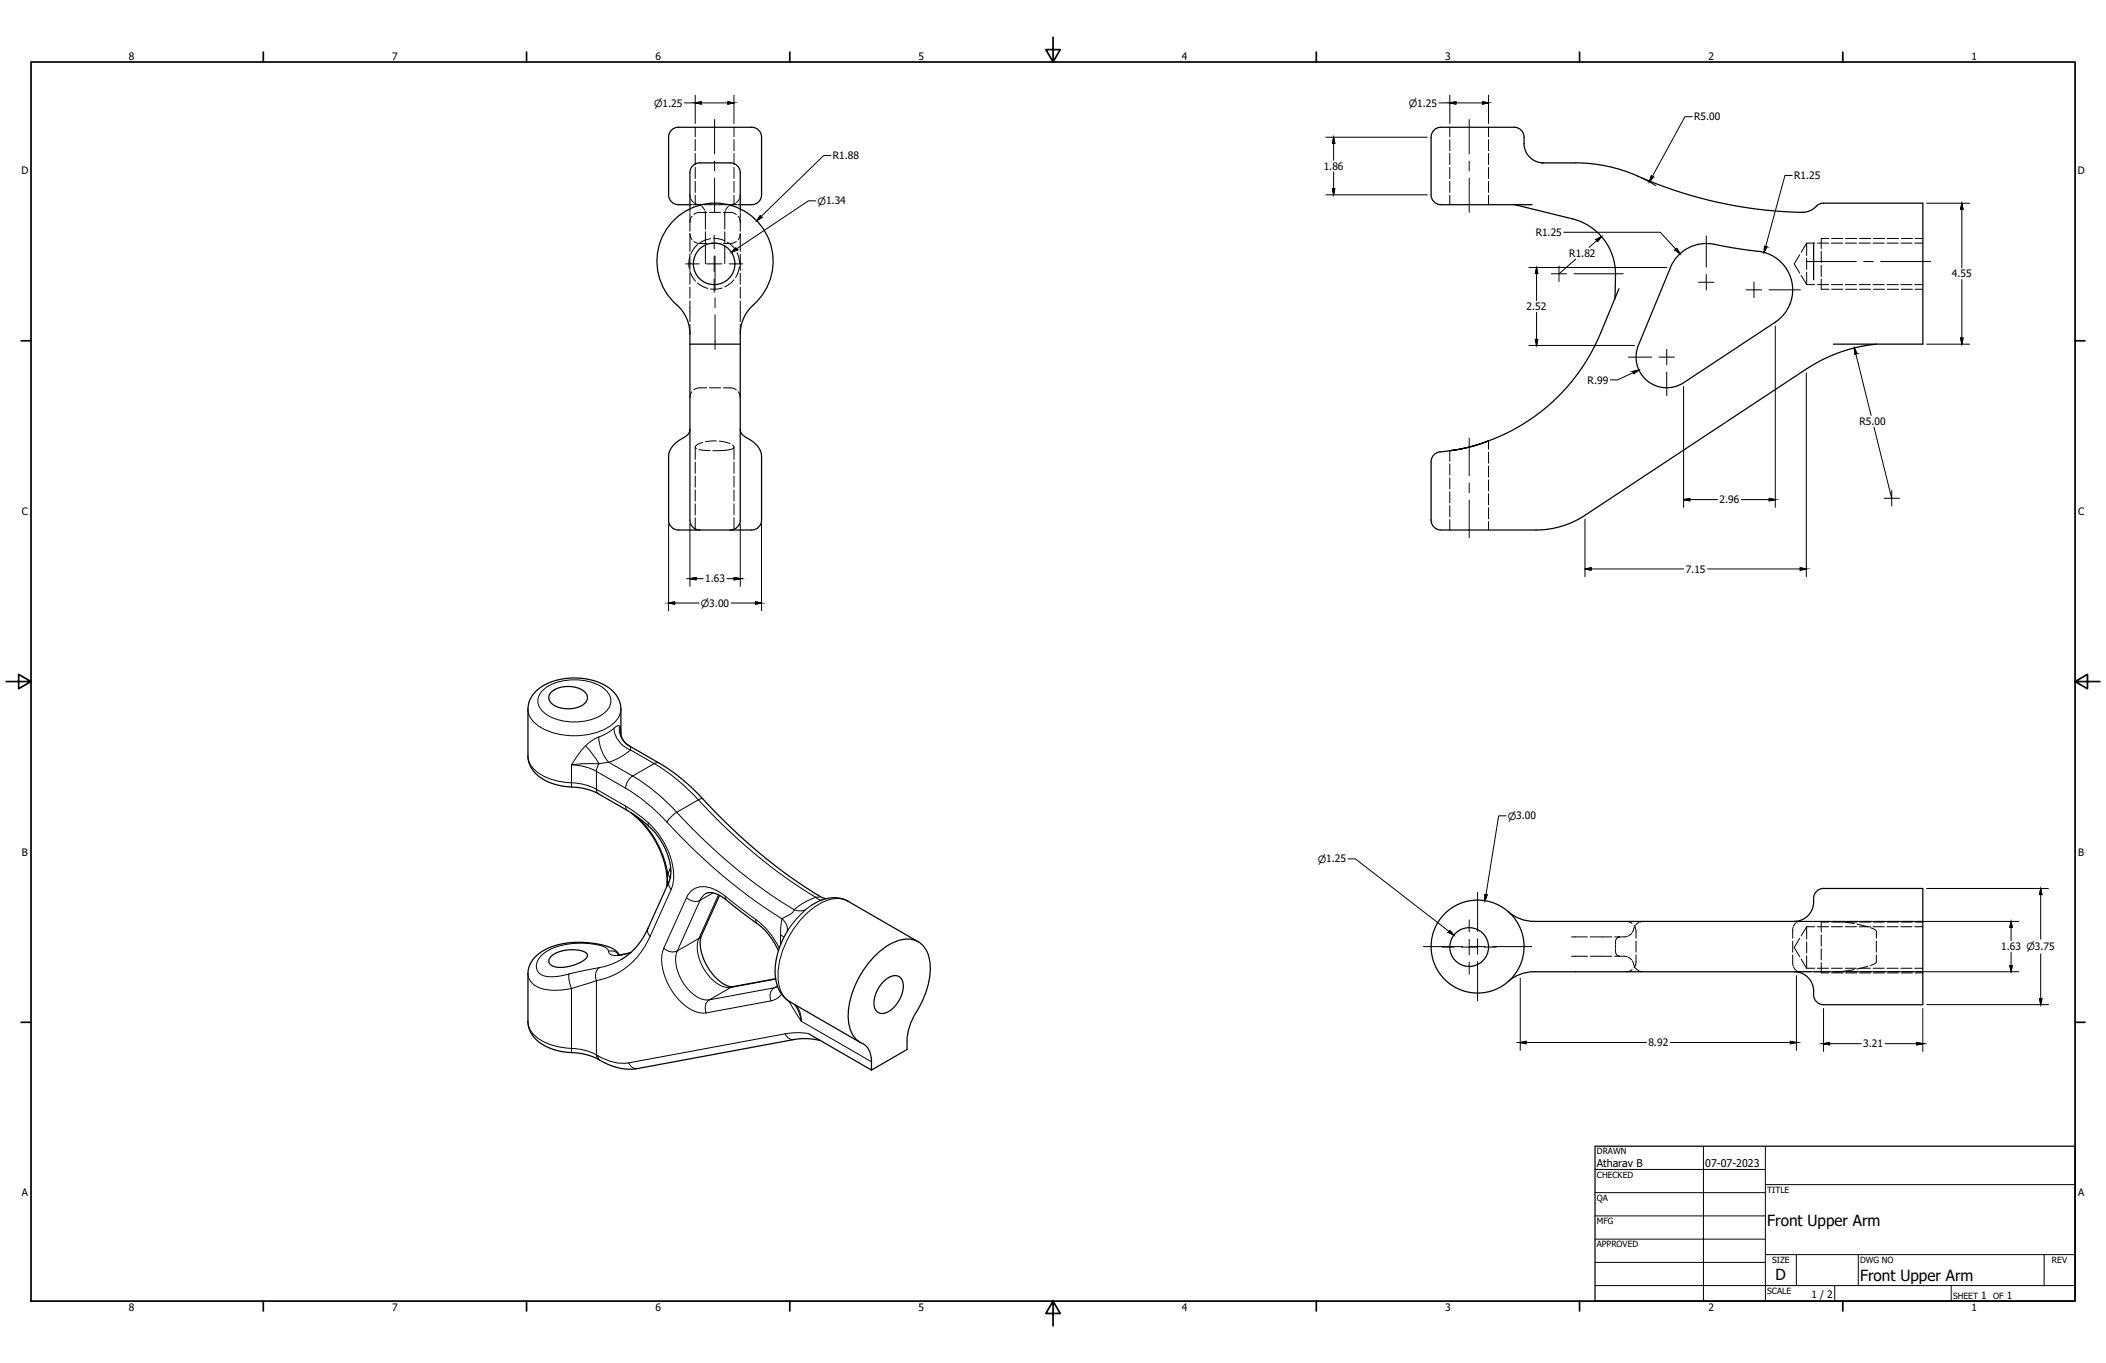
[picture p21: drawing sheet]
<svg xmlns="http://www.w3.org/2000/svg" width="864mm" height="559mm" viewBox="0 0 864 559" stroke-linecap="round" stroke-linejoin="round" font-family="sans-serif">
<defs><g id="words">
<g font-size="6.3">
<text x="724.7" y="502.7">Front Upper Arm</text>
<text x="728.1" y="524.9">D</text>
<text x="762.8" y="525">Front Upper Arm</text>
</g>
<g font-size="4.4">
<text x="654.8" y="478.6">Atharav B</text>
<text x="699.3" y="478.6">07-07-2023</text>
</g>
<g font-size="4.2">
<text x="52.9" y="24.4">8</text>
<text x="160.8" y="24.4">7</text>
<text x="268.8" y="24.4">6</text>
<text x="376.7" y="24.4">5</text>
<text x="484.7" y="24.4">4</text>
<text x="592.6" y="24.4">3</text>
<text x="700.5" y="24.4">2</text>
<text x="808.5" y="24.4">1</text>
<text x="694.8" y="49.4">R5.00</text>
<text x="341.6" y="65.3">R1.88</text>
<text x="8.8" y="71.4">D</text>
<text x="542.8" y="69.6">1.86</text>
<text x="852" y="71.4">D</text>
<text x="735.7" y="73.5">R1.25</text>
<text x="629.7" y="96.8">R1.25</text>
<text x="643.5" y="105.3">R1.82</text>
<text x="800.4" y="113.7">4.55</text>
<text x="626" y="127.2">2.52</text>
<text x="651" y="157.3">R.99</text>
<text x="762.5" y="174.2">R5.00</text>
<text x="705.1" y="206.4">2.96</text>
<text x="8.9" y="211.1">C</text>
<text x="852.2" y="211.1">C</text>
<text x="289.2" y="238.8">1.63</text>
<text x="691.3" y="234.8">7.15</text>
<text x="9" y="350.8">B</text>
<text x="852.2" y="350.8">B</text>
<text x="820.6" y="389.6">1.63 ⌀3.75</text>
<text x="676" y="428.9">8.92</text>
<text x="764.1" y="429.4">3.21</text>
<text x="8.9" y="490.5">A</text>
<text x="852.1" y="490.5">A</text>
<text x="742.8" y="532">1 / 2</text>
<text x="812.5" y="532.6">1</text>
<text x="823" y="532.6">1</text>
<text x="52.9" y="537.5">8</text>
<text x="160.8" y="537.5">7</text>
<text x="268.8" y="537.5">6</text>
<text x="376.7" y="537.5">5</text>
<text x="484.7" y="537.5">4</text>
<text x="592.6" y="537.5">3</text>
<text x="700.5" y="537.5">2</text>
<text x="808.5" y="537.5">1</text>
</g>
<g font-size="4.1">
<text x="268.2" y="43.8">⌀1.25</text>
<text x="577.7" y="43.8">⌀1.25</text>
<text x="335.3" y="83.9">⌀1.34</text>
<text x="287.4" y="248.8">⌀3.00</text>
<text x="618.3" y="336">⌀3.00</text>
<text x="540.4" y="353.7">⌀1.25</text>
</g>
<g font-size="3.5">
<text x="654.8" y="473.2">DRAWN</text>
<text x="654.8" y="482.8">CHECKED</text>
<text x="724.7" y="489">TITLE</text>
<text x="654.8" y="492.3">QA</text>
<text x="654.8" y="501.8">MFG</text>
<text x="654.8" y="511.4">APPROVED</text>
<text x="726.7" y="517.7">SIZE</text>
<text x="762.8" y="517.7">DWG NO</text>
<text x="841.4" y="517.7">REV</text>
<text x="724.7" y="530.4">SCALE</text>
<text x="800.9" y="532.6">SHEET</text>
<text x="817.4" y="532.6">OF</text>
</g>
</g></defs>
<!-- layer: Visible (ANSI) -->
<g fill="none" stroke="#000" stroke-width=".51">
<path d="M274.2 56.2a4 4 0 0 1 4-4h30a4.1 4.1 0 0 1 4.1 4M274.2 56.2v23.7a4.1 4.1 0 0 0 4 4h4.7M312.3 56.2v23.7a4.1 4.1 0 0 1-4.1 4h-4.6M586.8 56.2a4 4 0 0 1 4.1-4h30a4.1 4.1 0 0 1 4.1 4M586.8 56.2v23.7a4.1 4.1 0 0 0 4.1 4h37.3M625 56.2a8.7 8.7 0 0 0 4.8 10l3.1 .6M282.9 70.8a4 4 0 0 1 4.1-4h12.5a4.1 4.1 0 0 1 4.1 4v14.8M282.9 70.8v14.8M632.2 66.8h13.7a65.9 65.9 0 0 1 29.2 6.9 175.7 175.7 0 0 0 64.5 13.4M620.8 83.9l.9 .1M621.7 84.1l23.1 5.6a23.2 23.2 0 0 1 17.6 23M738.9 87.1a9 9 0 0 0 6.8-3.2l2.1-.6h40.7v57.8h-36.7"/>
<path d="M743.7 99.6v15M662.5 112.7l-.2 8.8-.3 1.4M663.9 118.4l-7.5 18.2M732.4 110a15.8 15.8 0 0 1-4.4 22.1l-37.6 24.8M732.4 109.9a15.9 15.9 0 0 0-11.4-6.9l-14.5-2.1a17.9 17.9 0 0 0-14.9 1.1l-3.4 2.7-2.6 3.6-13.8 33.3a12.6 12.6 0 0 0 3.7 14.5 12.6 12.6 0 0 0 14.9 .8M656.4 136.5a79.5 79.5 0 0 1-46 44.3M282.9 141.1v-4.2a16.5 16.5 0 0 0-6.7-13.1 23.8 23.8 0 0 1 1-34.3 23.8 23.8 0 0 1 34.2 2.1 23.8 23.8 0 0 1-3.3 34.2 15.9 15.9 0 0 0-4.5 11.1v4.2M282.9 141.1v72.1M282.9 141.1h20.7M303.6 141.1v72.1a4.1 4.1 0 0 1-4.1 4.1M769.5 141.1a63.4 63.4 0 0 0-28.8 10.2l-90.8 60a36.3 36.3 0 0 1-20 6M282.9 175.9a4.5 4.5 0 0 1-3.4 4 8.8 8.8 0 0 0-5.3 7.2v26.1a4 4 0 0 0 4 4.1h8.8"/>
<path d="M303.6 175.9a4.5 4.5 0 0 0 3.4 4 8.8 8.8 0 0 1 5.3 7.2v26.1a4.1 4.1 0 0 1-4.1 4.1h-8.7M594.5 184.8l-2 .3a4.7 4.7 0 0 0-5.6 3.4l-.1 24.7a4 4 0 0 0 4.1 4.1h39M594.5 184.8l.9-.1a67.2 67.2 0 0 0 15-3.9l-1.8 .6a63.1 63.1 0 0 1-14 3.4zM282.9 213.2a4.1 4.1 0 0 0 4.1 4.1M287 217.3h12.5M225.9 284a11.2 11.2 0 0 1 14.2 0 3.3 3.3 0 0 1-1.5 5.3 11.7 11.7 0 0 1-12.7-1.2 2.93 2.93 0 0 1 0-4.1zM258.7 333.1a39.8 39.8 0 0 1 11.8 15.2 31.2 31.2 0 0 1 3 15M289.5 366.3l.5-.2a9.2 9.2 0 0 1 7.8 2.8l12.7 9.8a27.6 27.6 0 0 1 8.7 11.1M295.1 367.1l-7.5 16.5a12.2 12.2 0 0 0 1 9.8 18.8 18.8 0 0 0 10.1 10.9l1.9 .2 17.5-3.2M332.9 371a13.9 13.9 0 0 1 14.9-1.5l28.8 16.6M338.8 368.4l-.6-.1a18.8 18.8 0 0 1-6.3-3.5 236.4 236.4 0 0 1-46.9-40.6l-5.5-4.9-5.7-4.3-15.5-9a6.8 6.8 0 0 1-3.7-5.3v-10a13.4 13.4 0 0 0-10.8-11.6 26.4 26.4 0 0 0-23.4 3.7 10.6 10.6 0 0 0-3.9 7.9v19.3a13.1 13.1 0 0 0 10.1 11.2l4.6 1.2a32.8 32.8 0 0 1 13.2 2.5l13 7.5a34.5 34.5 0 0 1 15.5 15.8 17.7 17.7 0 0 1 1.5 13.1l-8.7 19.2a27.5 27.5 0 0 1-10.9 12.9M618.5 373.8a16 16 0 0 0 10.5 4h107.7"/>
<path d="M743.7 368.3a4.1 4.1 0 0 1 4.1-4.1l40.7 .1v47.6h-40.7a4.1 4.1 0 0 1-4.1-4.1M743.7 368.3a8.1 8.1 0 0 1-7.9 9.5M226.3 391.8a14.7 14.7 0 0 1 14-1.2 1.68 1.68 0 0 1-.7 2.9 16 16 0 0 1-13.1 2.5 2.31 2.31 0 0 1-1.5-2 2.31 2.31 0 0 1 1.3-2.2zM253.9 391.4l-.6-.9a12.8 12.8 0 0 0-8.5-3.5 31.3 31.3 0 0 0-22.8 3.3l-.6 .4a10.6 10.6 0 0 0-4.9 8.4v19.7a13.1 13.1 0 0 0 10.1 11.3l4.6 1.1a33.8 33.8 0 0 1 13.2 2.6 25 25 0 0 0 17 4.3l64.2-11.9a25.9 25.9 0 0 1 10.7 .4M258.7 390.5l-3.1 .8-2.3 .1M323.3 381.1a29.5 29.5 0 0 0-4.8 22.2 12 12 0 0 0 5.5 7.4l28.7 16.7M358.4 392.3a20.5 20.5 0 0 1 14.6-7.3 9.5 9.5 0 0 1 8.3 9.6 35.4 35.4 0 0 1-6.8 22.5 22.5 22.5 0 0 0-2.6 9.8l.1 3.4-14.6 8.4v-3.4a7.7 7.7 0 0 0-4.9-8.1 12.4 12.4 0 0 1-4.7-11.4 37.8 37.8 0 0 1 10.6-23.5zM735.8 398.4a8.1 8.1 0 0 1 7.9 9.4M736.7 398.4h-107.7a15.9 15.9 0 0 0-10.5 4M325.8 411.8l.6 .8M362.7 402.1a4.8 4.8 0 0 1 6.6-1.3 7.9 7.9 0 0 1-.4 8.9 10 10 0 0 1-7.3 5.8 4 4 0 0 1-3.2-5.3 13.9 13.9 0 0 1 4.3-8.1zM331.4 423.7l26 15"/>
<circle cx="292.9" cy="108.2" r="8.5"/>
<circle cx="602.5" cy="388.3" r="7.9"/>
<circle cx="605.9" cy="388.1" r="19.1"/>
</g>
<!-- layer: Hidden (ANSI) -->
<g fill="none" stroke="#000" stroke-width=".41">
<path d="M285.1 52.2v3.9M285.1 57.2v4.6M301 52.2v3.9M301 57.2v4.6M594.5 52.2v3.9M594.5 57.2v4.6M610.4 52.2v3.9M610.4 57.2v4.6M282.9 79.9l.2 1.3M285.1 62.9v4.6M285.1 68.6v4.6M285.1 74.3v4.6"/>
<path d="M301 62.9v4.6M301 68.6v4.6M301 74.3v4.6M303.6 79.9l-.3 1.3M594.5 62.9v4.6M594.5 68.6v4.6M594.5 74.3v4.6M610.4 62.9v4.6M610.4 68.6v4.6M610.4 74.3v4.6M282.9 91.1v3.7M282.9 95.8l.2 1.1 .6 1.3"/>
<path d="M282.9 83.9h1M282.9 85.6v1.4M282.9 87.5v1.8M282.9 89.7v1.4M282.9 95.9v7.2M283.3 81.6l1.2 1.5M283.8 88.7l-.7 1.3-.2 1.1M284.3 83.9h1.3M284.5 99l1.9 .8h3.4M284.9 83.3l1.2 .5M285.1 80v3.9M285.9 83.9h2.1"/>
<path d="M286.1 83.8l.2 .1M286.1 83.8l1.3 .5M286.4 83.9h.2M287.7 84.6l1.2 1.4M288.4 83.9h1.4M289 86.4l.3 1.7M289.3 88.2v.5M289.3 88.8v5.1M289.3 95.1v4.5M289.8 87.1h-3.2l-2 .8M290.1 83.9h2.1M291 87.1h4.5"/>
<path d="M291 99.8h4.5M292.5 83.9h1.4M294.3 83.9h2.1M296.7 87.1h3.2l2 .8M296.7 83.9h1.4M297.2 88.2v.5M297.2 88.8v5.1M297.2 95.1v4.5M297.4 86.4l-.2 1.7M298.5 83.9h2M298.7 84.6l-1.1 1.4M300.1 83.9h-.3"/>
<path d="M300.3 83.8l-.2 .1M300.3 83.8l-1.2 .5M300.9 83.9h1.3M301 80v3.9M301.6 83.3l-1.3 .5M301.9 99l-1.8 .8h-3.4M302.5 83.9h1.1M302.7 88.7l.7 1.3 .2 1.1M303.1 81.6l-1.1 1.5M303.6 91.1v3.7M303.6 95.8l-.9 2.4M303.6 85.6v1.4"/>
<path d="M303.6 87.5v1.8M303.6 89.7v1.4M303.6 95.9v7.2M594.5 80v3.9M610.4 80v3.9M740.9 99.7v5.1M740.9 99.7l-2.3 3.7M740.9 99.7h3.3M745.3 99.7h4.6M746.8 97.8v4.1M751 99.7h4.6M756.7 99.7h4.6"/>
<path d="M762.4 99.7h4.6M768.1 99.7h4.6M773.8 99.7h4.6M779.5 99.7h4.6M785.2 99.7h3.3M282.9 104.2v6.7M282.9 112v4.6M282.9 117.7v4.6M289.3 100.8v5.3M289.3 106.4v.8M289.3 107.4v.7M297.2 100.8v5.3"/>
<path d="M297.2 106.4v.8M297.2 107.4v.7M303.6 104.2v6.7M303.6 112v4.6M303.6 117.7v4.6M738 104.4l-2.2 3.8 2.2 3.8M738.6 112.9l2.3 3.8M740.9 105.9v4.5M740.9 111.6v5.1M740.9 116.7h3.3M745.3 116.7h4.6M746.8 103v4.6"/>
<path d="M746.8 108.8v4.5M746.8 114.4v4.2M751 116.7h4.6M756.7 116.7h4.6M762.4 116.7h4.6M768.1 116.7h4.6M773.8 116.7h4.6M779.5 116.7h4.6M785.2 116.7h3.3M282.9 127.5v4.3M282.9 133v3.9M282.9 126.7v.6"/>
<path d="M282.9 123.4v3.2M303.6 126.7v.6M303.6 133v3.9M303.6 127.5v4.3M303.6 123.4v3.2M289.8 159h-3.4l-1.9 .8M291 159h4.5M296.7 159h3.4l1.8 .8M283.7 160.6l-.6 1.3-.2 1.2M302.7 160.6l.7 1.3 .2 1.2M285.1 183.3v5M285.1 189.5v4.5"/>
<path d="M285.1 195.2v4.5M286.6 184.3l4.6 .5M288.1 181.4l-.6 .2a2.76 2.76 0 0 0-2.4 1.9l.5 .4M293.8 180.8l-4.5 .3M294.9 180.8l4.5 1.1M300.4 182.4a.86 .86 0 0 1 .6 1 .86 .86 0 0 1-1 .7l-3.3 .6-4.4 .1M301 183.3v5M301 189.5v4.5M301 195.2v4.5M594.5 184.8v4.3M594.5 190.2v4.6M594.5 195.9v4.6"/>
<path d="M610.4 180.8v3.4M610.4 185.3v4.6M610.4 191.1v4.5M610.4 196.7v4.6M285.1 200.9v4.5M285.1 206.6v4.5M285.1 212.3v5M301 200.9v4.5M301 206.6v4.5M301 212.3v5M594.5 201.6v4.6M594.5 207.3v4.6"/>
<path d="M594.5 213v4.3M610.4 202.4v4.6M610.4 208.1v4.6M610.4 213.8v3.5M666.8 377.8l1.2 .1 1.2 .7M670.1 379.4l.7 1.9 .1 3.4M670.4 379.7l-1 2.5M672.1 378.2l-1.5 1.1M673.8 377.8l-1.3 .2M736.3 378.5l-.9 1.3M736.7 377.8h.2M737 377.8h.4"/>
<path d="M737.5 377.8h.5M737.8 377.8l-1.1 .4M738.1 377.8h.3M738.5 377.8h4.2M740.9 379.9v5.1M740.9 379.9l-2.3 3.8M740.9 379.9h3.3M743.8 377.8h6.7M745.3 379.9h4.6M746.8 378v4.2M751 379.9h4.5M751.6 377.8h4.6"/>
<path d="M751.8 377.8l2.9 .1M755.9 378l4.5 .7M756.7 379.9h4.6M757.3 377.8h4.6M761.5 378.9l4.4 1.1M762.4 379.9h4.6M763 377.8h4.6M768.1 379.9h4.5M768.7 377.8h4.6M773.8 379.9h4.5M774.4 377.8h4.6M779.5 379.9h4.6"/>
<path d="M780.1 377.8h4.6M785.2 379.9h3.3M785.8 377.8h2.7M644.5 392h.3M644.5 384.1h.3M644.9 392h.5M644.9 384.1h.5M645.6 392h5.3M645.6 384.1h5.3M652.1 392h8.9M652.1 384.1h8.9M662.1 392l5.2 .3"/>
<path d="M662.5 389.1l.1 1.6M662.5 387.4v1.4M662.6 385.5l-.1 1.6M662.6 390.9l.4 .6M663.1 384.7l-.5 .6M663.2 391.6l.6 .4M663.8 384.2l-.6 .3M663.9 392h.2M664.1 384.1l-.2 .1M667.3 383.9l-5.2 .2M667.7 392.5l1.4 1.1M669.1 382.6l-1.4 1.1"/>
<path d="M669.2 397.6l-1.2 .6-1.2 .2M669.4 393.9l1 2.6M670.6 396.8l1.5 1.2M670.9 391.5l-.1 3.4-.7 1.9M670.9 385.8v4.6M672.5 398.2l1.3 .2M735.1 391.5l.2 4.5M735.1 385.8v4.6M735.3 380.2l-.2 4.5M735.4 396.4l.9 1.3M736.7 398l1.1 .4M736.7 398.4h.2"/>
<path d="M737 398.4h.4M737.5 398.4h.5M738 384.7l-2.2 3.8 2.2 3.7M738.1 398.4h.3M738.5 398.4h4.2M738.6 393.2l2.3 3.8M740.9 386.2v4.5M740.9 391.9v5.1M740.9 397h3.3M743.8 398.4h6.7M745.3 397h4.6M746.8 383.3v4.6"/>
<path d="M746.8 389v4.6M746.8 394.7v4.2M751 397h4.5M751.6 398.4h4.6M754.7 398.3l-2.9 .1M756.7 397h4.6M757.3 398.4h4.6M760.4 397.5l-4.5 .7M762.4 397h4.6M763 398.4h4.6M765.9 396.2l-4.4 1.1M767 380.3a2.94 2.94 0 0 1 2.4 1.5v2.9"/>
<path d="M768.1 397h4.5M768.7 398.4h4.6M769.4 391.5v2.8a2.94 2.94 0 0 1-2.4 1.5M769.4 385.8v4.6M773.8 397h4.5M774.4 398.4h4.6M779.5 397h4.6M780.1 398.4h4.6M785.2 397h3.3M785.8 398.4h2.7"/>
</g>
<!-- layer: Hidden Narrow (ANSI) -->
<g fill="none" stroke="#000" stroke-width=".41">
<path d="M291.4 97.9l-2.6 .7-1.8 1M292.6 97.8l2.6 .2 2 .7M298.2 99.3l1.9 1.3 1.5 2M746.8 97.8h3.2M751.1 97.8h4.6M756.8 97.8h4.6M762.5 97.8h4.6M768.2 97.8h4.6M773.9 97.8h4.6M779.6 97.8h4.6M785.3 97.8h3.2M282.9 105.3l-.4 1.9 .1 2.8"/>
<path d="M282.9 111.1l1 2.4 1.3 1.7M286 100.3l-1.6 1.7-1.1 2.1M286.1 116.1l1.8 1.2 2.3 .9M296.1 118.1l-2.8 .5-1.9-.1M300.9 114.7l-1.5 1.6-2.2 1.3M302.2 103.6l.7 1.8 .4 2.8M303.2 109.3l-.6 2.5-1 2M746.8 118.6h3.2M751.1 118.6h4.6M756.8 118.6h4.6M762.5 118.6h4.6M768.2 118.6h4.6"/>
<path d="M773.9 118.6h4.6M779.6 118.6h4.6M785.3 118.6h3.2M746.8 378h3.2M751.1 378h4.6M756.8 378h4.6M762.5 378h4.6M768.2 378h4.6M773.9 378h4.6M779.6 378h4.6M785.3 378h3.2M746.8 398.9h3.2"/>
<path d="M751.1 398.9h4.6M756.8 398.9h4.6M762.5 398.9h4.6M768.2 398.9h4.6M773.9 398.9h4.6M779.6 398.9h4.6M785.3 398.9h3.2"/>
</g>
<!-- layer: Centerline (ANSI) -->
<g fill="none" stroke="#000" stroke-width=".41">
<path d="M293 49v14.1M602.5 49v14.1M293 66.1v3.9M293 73v14.1M602.5 66.1v4M602.5 73v14.1M293.2 104.9v14.2M740.7 107.2h20.5M764.2 107.2h4M771.2 107.2h20.5M293.2 122.1v4M293.2 129.1v14.2"/>
<path d="M602.5 179.6v15.4M602.5 198v4M602.5 205v15.5"/>
</g>
<!-- layer: Center Mark (ANSI) -->
<g fill="none" stroke="#000" stroke-width=".41">
<path d="M292.9 96.5v5.5M699.7 96.7v12.8M281.2 108.2h5.5M289.7 108.2h6.3M292.9 105v6.4M292.9 114.3v5.6M299 108.2h5.5M639.3 109.1v3.1h-3.2M642.5 112.2h-3.2v3.2M645.5 112.2h20.1M696.5 115.7h6.4M699.7 112.5v6.4"/>
<path d="M719.2 115.7v3.1h-3.1M722.4 118.8h-3.2v3.2M725.4 118.8h12.9M667.7 146.4h9.6M680.3 146.4h6.3M683.5 143.2v6.4M683.5 152.6v9.6M772.6 204.3h6.3M775.7 201.1v6.4M602.5 377.1v5M605.9 365.8v16.1M583.7 388.1h16"/>
<path d="M591.4 388.3h4.9M599.3 388.3h6.3M602.5 385.1v6.4M602.5 394.4v5M602.7 388.1h6.4M605.9 384.9v6.4M605.9 394.3v16M608.6 388.3h5M612.1 388.1h16"/>
</g>
<!-- layer: Visible Narrow (ANSI) -->
<g fill="none" stroke="#000" stroke-width=".41">
<path d="M216.5 290.7a10.1 10.1 0 0 0 6.9 8.4 29.5 29.5 0 0 0 26.8-1.5l1.1-.8a8.2 8.2 0 0 0 3.3-6.1M222.8 282.8a21.9 21.9 0 0 1 25.5 0 5.9 5.9 0 0 1-1 9.9 22.3 22.3 0 0 1-24.5-.8 5.7 5.7 0 0 1 0-9.1zM251.8 298.5a10.4 10.4 0 0 0 6.7 8.9M251.8 298.5l-2.4 1.9-3.9 1.8a16.4 16.4 0 0 0 4.2 10.3M251.8 298.6a1.56 1.56 0 0 1 2.4-.7l.4 2.8M254 297.7a8 8 0 0 0 4.1 8.2M216.5 310a10.8 10.8 0 0 0 7.8 8.8l4.7 1.5 5.3 .6M234.3 313.6a22.5 22.5 0 0 1 10.3 2.6M234.4 313.6v7.3M240.1 305.7l3 3.5 2.5 3.9M244.6 316.3v7.3M244.6 316.3l11.9 6.9"/>
<path d="M245.5 302.2a20.5 20.5 0 0 0-9.9 9.4l-1.2 2M245.6 313.1l-.8 1.6-.2 1.5M245.6 313.1h-6.9l-4.3 .5M249.7 312.5l-4.1 .6M249.7 312.5l9.7 5.7 8.9-5.1M257.7 305.6l.4 .3M258.1 305.8l.2 .1M258.1 305.9l.5 .6-.1 .9M258.5 307.4a25.3 25.3 0 0 1-8.8 5.1M258.5 307.4l9.8 5.7M268.3 313l4.9 3.2 4.9 3.8 8.3 7.9M270.3 312.8l-1.1-.1-.9 .3"/>
<path d="M234.3 320.9a22.5 22.5 0 0 1 10.3 2.7M234.4 320.9l.1 1.8M244.6 323.6l.1 .9 .7 1M244.6 323.6l11.9 6.9M256.5 330.5l5.2 3.4 4.2 3.4M256.5 323.1l8.1 5.6 4.5 3.9 4.4 4.4M256.5 330.5l.2 .9 .7 1M256.5 323.1a6.4 6.4 0 0 1 2.9-5l5 3.2 4.9 3.8 8.2 7.9M260.6 334.4l.1 .5M261.6 335.1a41.2 41.2 0 0 1 12.2 23.2l1 1.8M265.9 337.3l.1 1.4M265.9 337.3a30.9 30.9 0 0 1 10.3 23.5l-1 3.9"/>
<path d="M273.5 337a225.4 225.4 0 0 0 47.2 39.7M277.5 333a220.2 220.2 0 0 0 48.2 40M277.5 333a11.7 11.7 0 0 0-4 4M286.4 327.9a218.9 218.9 0 0 0 48.1 40M286.4 327.9l-8.9 5.1M288.2 327.5l-.5-.1-1.3 .5M275 355.5l-.4 1.2M275.1 357.3l-.5-.7-.7 1.8-.3 4.8M273.5 361.5l.1 .4M273.7 361.9l.1 .7M274.4 361.3l-.1 1.7 .9 1.6M275.2 364.7l-8.6 19.2"/>
<path d="M281.5 368a4.8 4.8 0 0 0 5.6 1.1M281.5 368a7.6 7.6 0 0 1 10.3-3.8l2.8 1.3 2.8 1.9 .3 1.5M281.5 368l-9.3 20.7M287.1 369.1l-9.4 20.7M289.5 366.3l-1.4 1.2-1.1 1.6M292.4 366.1l-5.3 3M294.6 366.9l-8 17.8-8.9 5.1M297.5 367.5l12.5 9.5M310.5 378.6l-.5-.8-.1-.8a31.3 31.3 0 0 1 9.6 11.8M320.7 376.7a5.5 5.5 0 0 1 2.1 5.1M320.7 376.7l-.6 4v6.6M325.7 373a5.4 5.4 0 0 1-3.8 2.9l-1.2 .8"/>
<path d="M330.4 372.9l-2.5 .6-2.2-.5M330.4 372.9l-3.8 3.8-3.3 4.4M332.9 371l-2.5 1.9M334.5 367.9l1.3 .9 1.1 .2M334.5 367.9a24.7 24.7 0 0 0-8.8 5.1M336.5 367.6l-2 .3M347.8 369.5a12.8 12.8 0 0 0-13.4 2.1 37 37 0 0 0-15.3 29.9 11.1 11.1 0 0 0 4.9 9.2M216.5 399.1a7.3 7.3 0 0 0 6.7 6.5l6 .4 5.2-.7M233.3 399.3l.1 2.6 .9 3.4M245.8 396.7a4.3 4.3 0 0 0-1.2 5.3M245.9 396.7l-12.6 2.6M249.5 390h2.1l1.2 .5 1 .9"/>
<path d="M254.8 391.5l-1.6 .3a3 3 0 0 1-4-2.7 15 15 0 0 0-9.3-2.4 25.2 25.2 0 0 0-17.9 5.1 4.8 4.8 0 0 0-.5 7.6l.6 .3a16.1 16.1 0 0 0 11.2-.4M254.8 393.4a27 27 0 0 1-8.9 3.3M255.5 391.2l-.8 .3M258.7 390.5l-3.9 1M265.7 380.5l-.1 1.7 1 1.6M266.6 383.9a29.7 29.7 0 0 1-22 18.1M272.2 388.7a4.8 4.8 0 0 0 5.5 1.1M272.2 388.7a20.2 20.2 0 0 0 3.4 17.6 17.3 17.3 0 0 0 13 9.1l1-.1M277.7 389.8a15.7 15.7 0 0 0 3.4 14.5 11.6 11.6 0 0 0 9.8 5.6 4.3 4.3 0 0 0-1.3 5.3M287.6 383.6a4.8 4.8 0 0 0-1.7 5 18.7 18.7 0 0 0 11.2 16l2.6 .2M320.1 383.3l1.3 1M216.5 418.8a10.8 10.8 0 0 0 7.8 8.9l4.7 1.5 5.3 .6"/>
<path d="M234.4 405.3v24.5M244.6 402l-10.2 3.3M244.6 402v30.5M299.7 404.8l-8.8 5.1 26.6-4.9M300.6 404.5l-.9 .3M317.4 405a4.3 4.3 0 0 0-1.2 5.3M318.1 401.4l-18.4 3.4M318.8 404.2l-1.3 .8M318.9 404.5l-1.5 .5M320.5 407.6l-1.6 1.6-2 1-27.3 5.1M323.6 410.5l5 8.2M326.1 411.9a8.4 8.4 0 0 1 2.5 6.8"/>
<path d="M326.4 412.6l1.3 2.8 .9 3.3M328.6 418.7l28.8 16.6M234.3 429.8a22.5 22.5 0 0 1 10.3 2.7M234.4 429.8l.1 1.7M244.6 432.5l.1 .9 .7 .9M244.6 432.5l.6 .4M245.2 432.9l.1 .9 .7 .9M245.2 432.8a18.8 18.8 0 0 0 12.6 2.9M322 423.8l.8 1.3 1 .8 1.8 .3M322 423.8l-64.2 12 .8 1.2 1 .8 1.8 .3M331.4 423.7l-4.8-.3-4.6 .4"/>
</g>
<!-- layer: Border (ANSI) -->
<g fill="none" stroke="#000" stroke-width=".7">
<path d="M431.8 15.3v10.1l-2.9-5.1h5.9l-3 5.1M12.7 25.4h838.2v508h-838.2zM108 21.4v4M215.9 21.4v4M323.9 21.4v4M539.8 21.4v4M647.7 21.4v4M755.7 21.4v4M8.7 139.7h4M850.9 139.7h4.1M2.6 279.4h10.1l-5.1-2.9v5.9l5.1-3M850.9 279.4l5.1 3v-5.9l-5.1 2.9h10.2"/>
<path d="M8.7 419.1h4M850.9 419.1h4.1M108 533.4v4.1M215.9 533.4v4.1M323.9 533.4v4.1M431.8 533.4l3 5.1h-5.9l2.9-5.1v10.2M539.8 533.4v4.1M647.7 533.4v4.1M755.7 533.4v4.1"/>
</g>
<!-- layer: Title (ANSI) -->
<g fill="none" stroke="#000" stroke-width=".41">
<path d="M654.1 479.4h69.8M698.5 469.9v63.5M723.9 469.9v63.5M654.1 489h69.8M654.1 498.5h69.8M723.9 485.7h127M654.1 508h69.8M654.1 517.5h69.8M723.9 514.4h127M736.6 514.4v12.7M762 514.4v12.7M838.2 514.4v12.7"/>
<path d="M654.1 527.1h196.8M752.4 527.1v6.3M800.1 527.1v6.3"/>
</g>
<path d="M654.1 469.9h196.8v63.5h-196.8z" fill="none" stroke="#000" stroke-width=".51"/>
<!-- layer: Dimension (ANSI) -->
<g fill="none" stroke="#000" stroke-width=".41">
<path d="M285.1 39v11.6M301 39v11.6M594.5 39v11.6M610.4 39v11.6M280.6 42.2h20.4M285.1 42.2l2.5-.5v1zM298.5 41.7l2.5 .5-2.5 .5zM543.7 56.3h41.6M546.9 56.3l.5 2.5h-1zM546.9 56.3v9.4M590 42.2h20.4M594.5 42.2l2.5-.5v1z"/>
<path d="M607.9 41.7l2.5 .5-2.5 .5zM693.9 47.8h-3l-14.5 26.8M340.8 63.8h-3l-27.5 26.7M543.7 79.9h41.6M546.4 77.4h1l-.5 2.5zM546.9 70.5v9.4M673 72.8l6.1 3.4M677.1 72.1l.9 .5-1.6 2zM734.9 71.9h-3l-8.5 31.6M311.7 88.4l.7 .7-2.1 1.4zM334.5 82.3h-3l-31.6 21.2M641.3 95.2h39.5l8.1 8.8"/>
<path d="M654.5 98.2l2.2-1.2-1.5 2zM656.7 97l-5.1 4.4M790.1 83.3h17.6M804.5 83.3l.5 2.5h-1zM804.5 83.3v26.5M301.7 101.6l.6 .9-2.4 1zM626.9 109.7h12.3M630.1 109.7l.5 2.5h-1zM630.1 109.7v13.6M639.4 109.7h44M646.2 106.2l-6.9 6M686.9 102.5l.7-.6 1.3 2.1z"/>
<path d="M723.6 101l.9 .2-1.1 2.3zM804.5 114.6v26.5M629.6 139.1h1l-.5 2.5zM630.1 128v13.6M728 133.7v74.3M804 138.6h1l-.5 2.5zM626.9 141.6h43.3M669.6 152.3l2.4-.6-2 1.5zM672 151.7l-8.7 4h-3M690.4 158.5v49.5M740.7 152.9v83.5M760.4 142.6l1.1 2.3-1 .3z"/>
<path d="M760.4 142.6l6.9 27.7M790.1 141.1h17.6M768.5 175.1l7.2 29.2M274.2 214.8v35.6M282.9 214.8v25.6M303.6 214.8v25.6M312.3 214.8v35.6M649.9 212.9v23.5M690.4 204.8l2.5-.5v1zM690.4 204.8h13.9M714.1 204.8h13.9M725.5 204.3l2.5 .5-2.5 .5z"/>
<path d="M282.9 237.2l2.5-.5v1zM282.9 237.2h5.5M298.1 237.2h5.5M301.1 236.7l2.5 .5-2.5 .5zM649.9 233.3l2.6-.5v1zM649.9 233.3h40.6M700.2 233.3h40.5M738.2 232.8l2.5 .5-2.5 .5zM274.2 247.2l2.5-.5v1zM274.2 247.2h12.5M299.8 247.2h12.5M309.8 246.7l2.5 .5-2.5 .5z"/>
<path d="M617.6 334.5h-3l-5.7 34.8M552.8 352.1h3l40.4 31.3M608.9 366.7l.9 .2-.9 2.4zM738.3 377.8h89.5M790.1 364.3h49.9M824.7 377.8l.5 2.5h-1zM824.7 377.8v7.9M836.8 364.3l.5 2.5h-1zM836.8 364.3v20.7M594.5 381.5l1.7 1.9-2.3-1.1zM736.7 400v30.6M738.3 398.4h89.5"/>
<path d="M824.2 395.9h1l-.5 2.5zM824.7 390.5v7.9M836.8 391.1v20.8M623.4 401v29.6M747.8 413.5v17.6M788.5 413.5v17.6M790.1 411.9h49.9M836.3 409.4h1l-.5 2.5zM623.4 427.4l2.5-.5v1zM623.4 427.4h51.8M684.9 427.4h51.8M734.2 426.9l2.5 .5-2.5 .5z"/>
<path d="M747.8 427.9l2.5-.5v1zM747.8 427.9h15.4M773 427.9h15.5M786 427.4l2.5 .5-2.5 .5z"/>
</g>
<g fill="#000" stroke="#000" stroke-width=".41">
<path d="M546.9 56.3l.5 2.5h-1zM546.4 77.4h1l-.5 2.5zM804.5 83.3l.5 2.5h-1zM630.1 109.7l.5 2.5h-1zM629.6 139.1h1l-.5 2.5zM804 138.6h1l-.5 2.5zM824.7 377.8l.5 2.5h-1zM836.8 364.3l.5 2.5h-1zM824.2 395.9h1l-.5 2.5zM836.3 409.4h1l-.5 2.5z"/>
<path d="M285.1 42.2l2.5-.5v.5zM285.1 42.2l2.5 .5v-.5z"/>
<path d="M298.5 41.7l2.5 .5h-2.5zM298.5 42.2v.5l2.5-.5z"/>
<path d="M594.5 42.2l2.5-.5v.5zM594.5 42.2l2.5 .5v-.5z"/>
<path d="M607.9 41.7l2.5 .5h-2.5zM607.9 42.2v.5l2.5-.5z"/>
<path d="M677.1 72.1l.9 .5h-1zM677 72.6l-.6 2 1.6-2z"/>
<path d="M311.7 88.4l.7 .7h-1.2zM311.2 89.1l-.9 1.4 2.1-1.4z"/>
<path d="M654.5 98.2l2.2-1.2-1 1.2zM654.5 98.2l.7 .8 .5-.8z"/>
<path d="M301.7 101.6l.6 .9h-1.4zM300.9 102.5l-1 1 2.4-1z"/>
<path d="M686.9 102.5l.7-.6 .4 .6zM686.9 102.5l2 1.5-.9-1.5z"/>
<path d="M723.6 101l.9 .2h-1zM723.5 101.2l-.1 2.3 1.1-2.3z"/>
<path d="M669.6 152.3l2.4-.6-.8 .6zM669.6 152.3l.4 .9 1.2-.9z"/>
<path d="M760.4 142.6l1.1 2.3h-1zM760.5 144.9v.3l1-.3z"/>
<path d="M690.4 204.8l2.5-.5v.5zM690.4 204.8l2.5 .5v-.5z"/>
<path d="M725.5 204.3l2.5 .5h-2.5zM725.5 204.8v.5l2.5-.5z"/>
<path d="M282.9 237.2l2.5-.5v.5zM282.9 237.2l2.5 .5v-.5z"/>
<path d="M301.1 236.7l2.5 .5h-2.5zM301.1 237.2v.5l2.5-.5z"/>
<path d="M649.9 233.3l2.6-.5v.5zM649.9 233.3l2.6 .5v-.5z"/>
<path d="M738.2 232.8l2.5 .5h-2.5zM738.2 233.3v.5l2.5-.5z"/>
<path d="M274.2 247.2l2.5-.5v.5zM274.2 247.2l2.5 .5v-.5z"/>
<path d="M309.8 246.7l2.5 .5h-2.5zM309.8 247.2v.5l2.5-.5z"/>
<path d="M608.9 366.7l.9 .2zM608.9 366.9v2.4l.9-2.4z"/>
<path d="M594.5 381.5l.7 .8h-1.3zM593.9 382.3l2.3 1.1-1-1.1z"/>
<path d="M623.4 427.4l2.5-.5v.5zM623.4 427.4l2.5 .5v-.5z"/>
<path d="M734.2 426.9l2.5 .5h-2.5zM734.2 427.4v.5l2.5-.5z"/>
<path d="M747.8 427.9l2.5-.5v.5zM747.8 427.9l2.5 .5v-.5z"/>
<path d="M786 427.4l2.5 .5h-2.5zM786 427.9v.5l2.5-.5z"/>
</g>
<use href="#words"/>
</svg>
